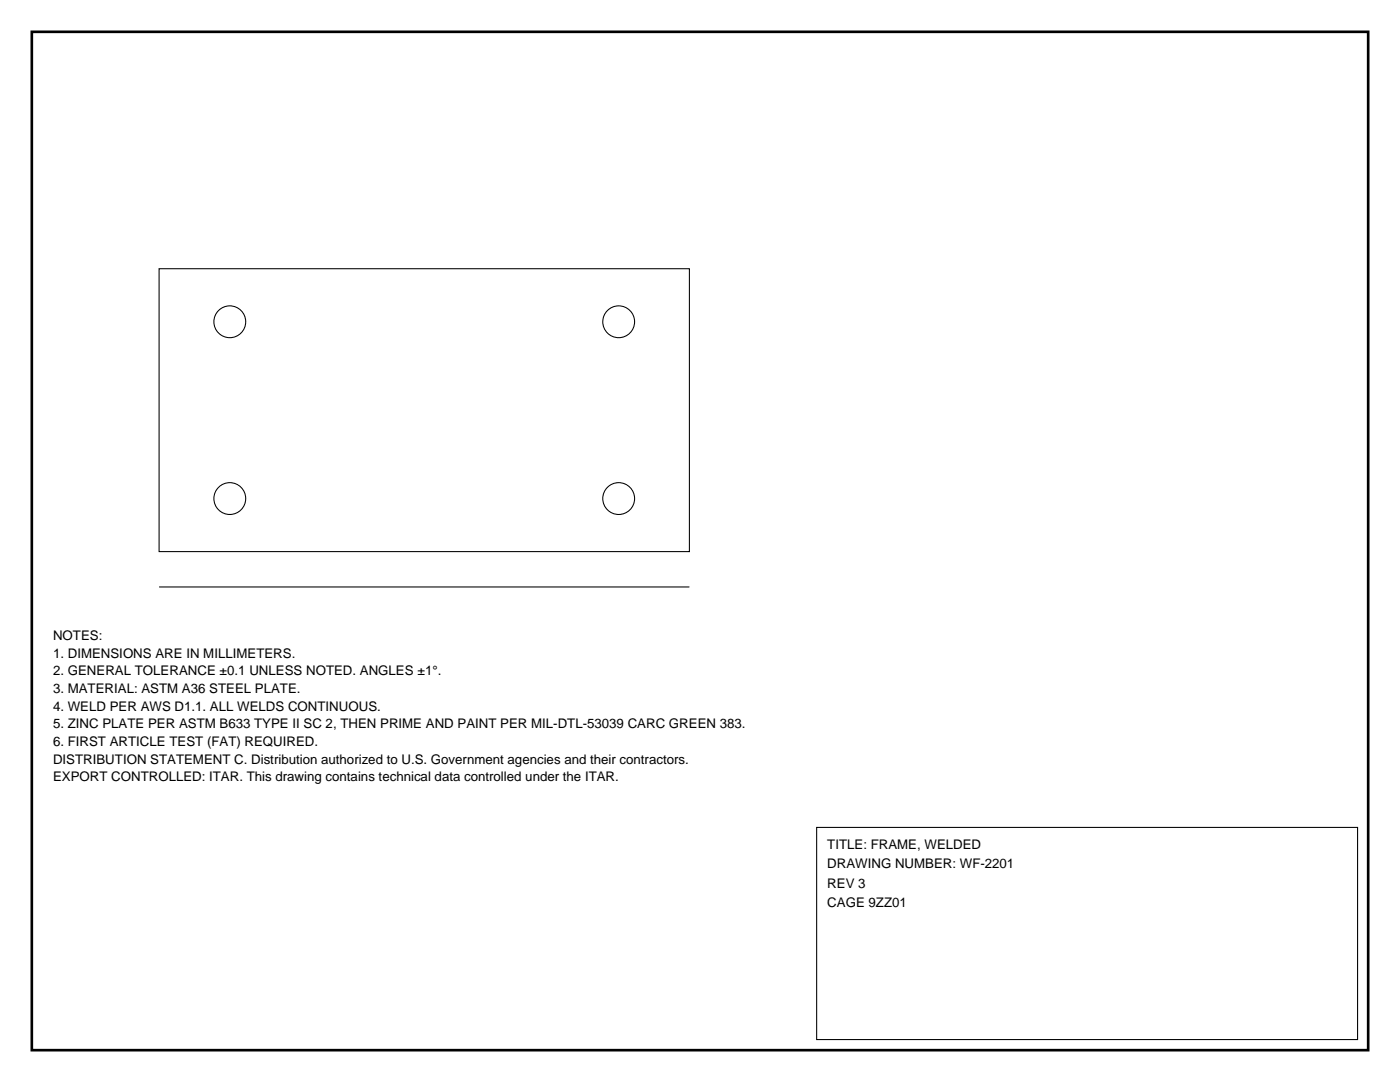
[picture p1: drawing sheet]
<svg xmlns="http://www.w3.org/2000/svg" width="279mm" height="216mm" viewBox="0 0 279 216" stroke-linecap="round" stroke-linejoin="round" font-family="sans-serif">
<defs><g id="words">
<g font-size="2.6">
<text x="10.6" y="127.7">NOTES:</text>
<text x="10.6" y="131.2">1. DIMENSIONS ARE IN MILLIMETERS.</text>
<text x="10.6" y="134.8">2. GENERAL TOLERANCE ±0.1 UNLESS NOTED. ANGLES ±1°.</text>
<text x="10.6" y="138.3">3. MATERIAL: ASTM A36 STEEL PLATE.</text>
<text x="10.6" y="141.8">4. WELD PER AWS D1.1. ALL WELDS CONTINUOUS.</text>
<text x="10.6" y="145.3">5. ZINC PLATE PER ASTM B633 TYPE II SC 2, THEN PRIME AND PAINT PER MIL-DTL-53039 CARC GREEN 383.</text>
<text x="10.6" y="148.9">6. FIRST ARTICLE TEST (FAT) REQUIRED.</text>
<text x="10.6" y="152.4">DISTRIBUTION STATEMENT C. Distribution authorized to U.S. Government agencies and their contractors.</text>
<text x="10.6" y="155.9">EXPORT CONTROLLED: ITAR. This drawing contains technical data controlled under the ITAR.</text>
<text x="165.1" y="169.3">TITLE: FRAME, WELDED</text>
<text x="165.1" y="173.2">DRAWING NUMBER: WF-2201</text>
<text x="165.1" y="177.1">REV 3</text>
<text x="165.1" y="181">CAGE 9ZZ01</text>
</g>
</g></defs>
<path d="M6.3 6.3h266.7v203.2h-266.7z" fill="none" stroke="#000" stroke-width=".53"/>
<g fill="none" stroke="#000" stroke-width=".21">
<path d="M31.7 53.6h105.9v56.5h-105.9zM31.7 117.1h105.9M163 165.1h107.9v42.3h-107.9z"/>
<circle cx="45.9" cy="64.2" r="3.2"/>
<circle cx="123.5" cy="64.2" r="3.2"/>
<circle cx="45.9" cy="99.5" r="3.2"/>
<circle cx="123.5" cy="99.5" r="3.2"/>
</g>
<use href="#words"/>
</svg>
